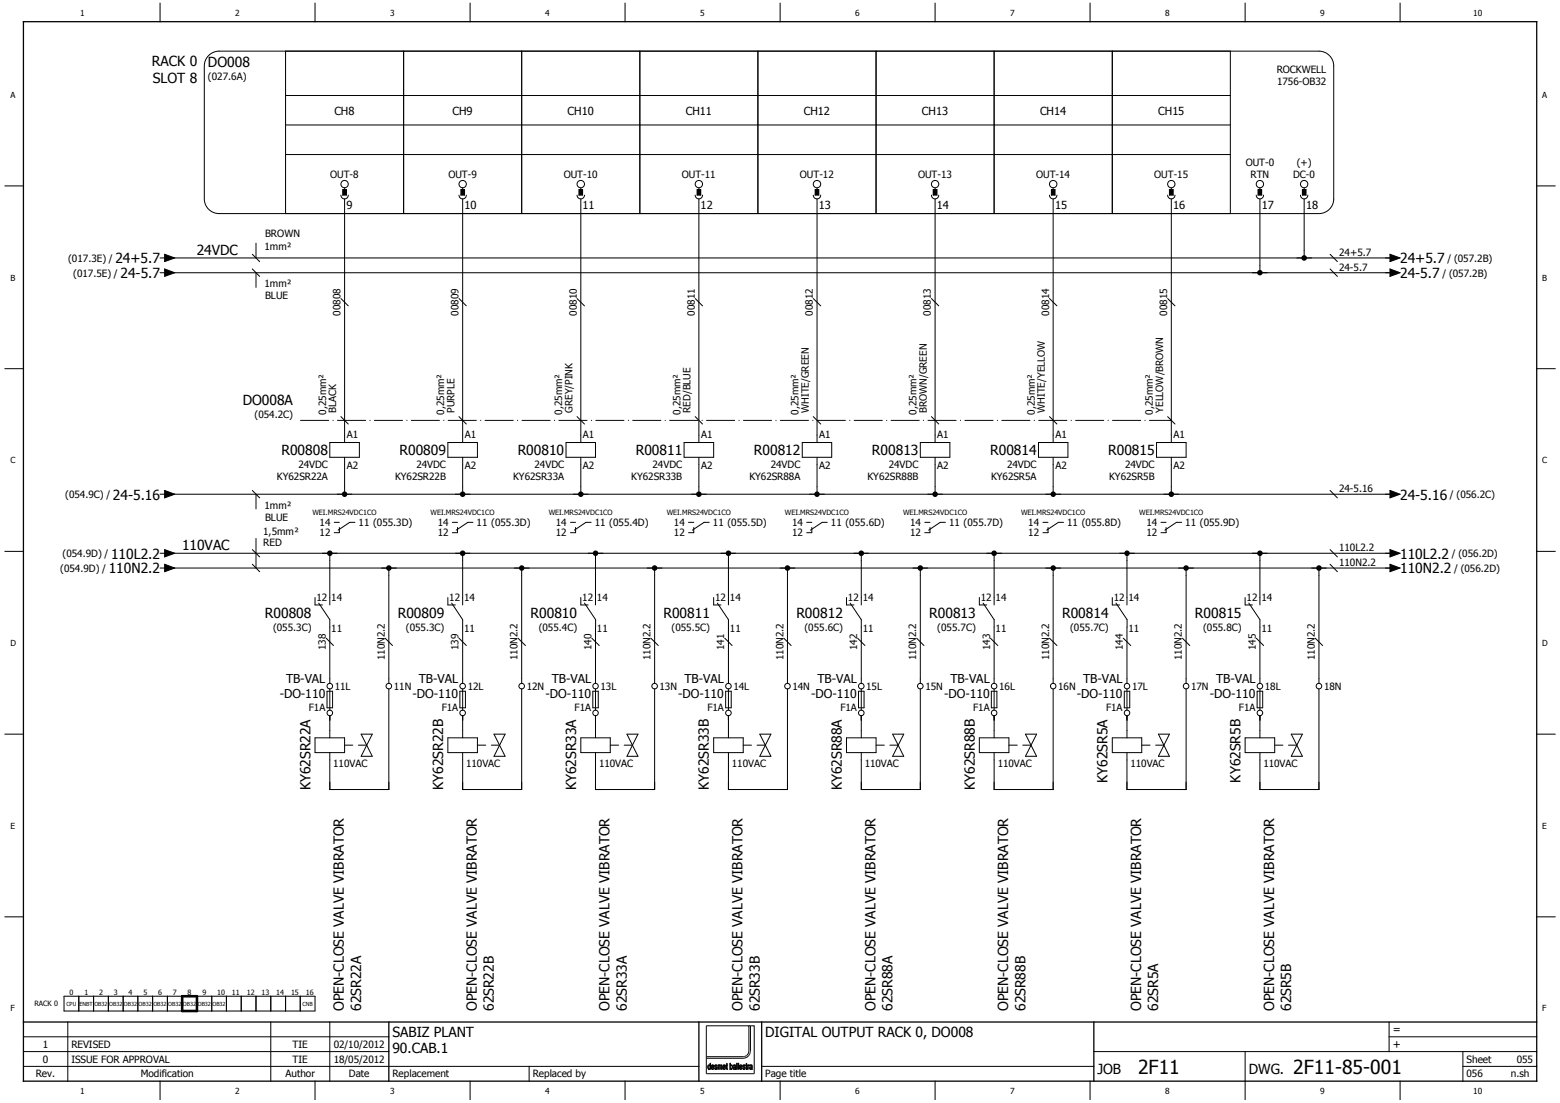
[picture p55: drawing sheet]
<svg xmlns="http://www.w3.org/2000/svg" width="297mm" height="210mm" viewBox="0 0 297 210" stroke-linecap="round" stroke-linejoin="round" font-family="sans-serif">
<defs><g id="words">
<g font-size="3.7">
<text x="216.7" y="204.4">2F11</text>
<text x="246.2" y="204.4">2F11-85-001</text>
</g>
<g font-size="2.6">
<text x="28.9" y="12.7">RACK 0</text>
<text x="29.1" y="15.8">SLOT 8</text>
<text x="39.6" y="12.7">DO008</text>
<text x="22" y="50.1">24+5.7</text>
<text x="22.9" y="52.9">24-5.7</text>
<text x="37.5" y="48.5">24VDC</text>
<text x="266.6" y="50.1">24+5.7</text>
<text x="266.6" y="52.9">24-5.7</text>
<text x="46.2" y="77.2">DO008A</text>
<text x="53.6" y="86.7">R00808</text>
<text x="76.1" y="86.7">R00809</text>
<text x="98.6" y="86.7">R00810</text>
<text x="121" y="86.7">R00811</text>
<text x="143.5" y="86.7">R00812</text>
<text x="166" y="86.7">R00813</text>
<text x="188.5" y="86.7">R00814</text>
<text x="211" y="86.7">R00815</text>
<text x="21.5" y="95.1">24-5.16</text>
<text x="266.6" y="95.1">24-5.16</text>
<text x="21.1" y="106.3">110L2.2</text>
<text x="34.7" y="104.8">110VAC</text>
<text x="266.6" y="106.3">110L2.2</text>
<text x="20.7" y="109.2">110N2.2</text>
<text x="266.6" y="109.2">110N2.2</text>
<text x="50.4" y="117.6">R00808</text>
<text x="75.7" y="117.6">R00809</text>
<text x="101" y="117.6">R00810</text>
<text x="126.3" y="117.6">R00811</text>
<text x="151.6" y="117.6">R00812</text>
<text x="176.9" y="117.6">R00813</text>
<text x="202.2" y="117.6">R00814</text>
<text x="227.5" y="117.6">R00815</text>
<text x="210.9" y="149" transform="rotate(-90 210.9 149)">KY62SR5A</text>
<text x="236.2" y="149" transform="rotate(-90 236.2 149)">KY62SR5B</text>
<text x="59.1" y="150.4" transform="rotate(-90 59.1 150.4)">KY62SR22A</text>
<text x="84.4" y="150.4" transform="rotate(-90 84.4 150.4)">KY62SR22B</text>
<text x="109.7" y="150.4" transform="rotate(-90 109.7 150.4)">KY62SR33A</text>
<text x="135" y="150.4" transform="rotate(-90 135 150.4)">KY62SR33B</text>
<text x="160.3" y="150.4" transform="rotate(-90 160.3 150.4)">KY62SR88A</text>
<text x="185.6" y="150.4" transform="rotate(-90 185.6 150.4)">KY62SR88B</text>
<text x="65.5" y="192.4" transform="rotate(-90 65.5 192.4)">OPEN-CLOSE VALVE VIBRATOR</text>
<text x="68.7" y="192.4" transform="rotate(-90 68.7 192.4)">62SR22A</text>
<text x="74.7" y="197.4">SABIZ PLANT</text>
<text x="90.8" y="192.4" transform="rotate(-90 90.8 192.4)">OPEN-CLOSE VALVE VIBRATOR</text>
<text x="94.1" y="192.4" transform="rotate(-90 94.1 192.4)">62SR22B</text>
<text x="116.1" y="192.4" transform="rotate(-90 116.1 192.4)">OPEN-CLOSE VALVE VIBRATOR</text>
<text x="119.4" y="192.4" transform="rotate(-90 119.4 192.4)">62SR33A</text>
<text x="141.4" y="192.4" transform="rotate(-90 141.4 192.4)">OPEN-CLOSE VALVE VIBRATOR</text>
<text x="144.6" y="192.4" transform="rotate(-90 144.6 192.4)">62SR33B</text>
<text x="145.7" y="197.4">DIGITAL OUTPUT RACK 0, DO008</text>
<text x="166.7" y="192.4" transform="rotate(-90 166.7 192.4)">OPEN-CLOSE VALVE VIBRATOR</text>
<text x="169.9" y="192.4" transform="rotate(-90 169.9 192.4)">62SR88A</text>
<text x="192" y="192.4" transform="rotate(-90 192 192.4)">OPEN-CLOSE VALVE VIBRATOR</text>
<text x="195.3" y="192.4" transform="rotate(-90 195.3 192.4)">62SR88B</text>
<text x="217.3" y="192.4" transform="rotate(-90 217.3 192.4)">OPEN-CLOSE VALVE VIBRATOR</text>
<text x="220.6" y="192.4" transform="rotate(-90 220.6 192.4)">62SR5A</text>
<text x="242.6" y="192.4" transform="rotate(-90 242.6 192.4)">OPEN-CLOSE VALVE VIBRATOR</text>
<text x="245.8" y="192.4" transform="rotate(-90 245.8 192.4)">62SR5B</text>
<text x="74.7" y="200.6">90.CAB.1</text>
<text x="209" y="204.4">JOB</text>
<text x="237.8" y="204.4">DWG.</text>
</g>
<g font-size="2.3">
<text x="54.5" y="130.1">TB-VAL</text>
<text x="79.8" y="130.1">TB-VAL</text>
<text x="105.1" y="130.1">TB-VAL</text>
<text x="130.4" y="130.1">TB-VAL</text>
<text x="155.7" y="130.1">TB-VAL</text>
<text x="181" y="130.1">TB-VAL</text>
<text x="206.3" y="130.1">TB-VAL</text>
<text x="231.6" y="130.1">TB-VAL</text>
<text x="53.3" y="132.9">-DO-110</text>
<text x="78.6" y="132.9">-DO-110</text>
<text x="103.9" y="132.9">-DO-110</text>
<text x="129.2" y="132.9">-DO-110</text>
<text x="154.5" y="132.9">-DO-110</text>
<text x="179.8" y="132.9">-DO-110</text>
<text x="205.1" y="132.9">-DO-110</text>
<text x="230.4" y="132.9">-DO-110</text>
</g>
<g font-size="2.1">
<text x="63.7" y="21.8">CH8</text>
<text x="86.2" y="21.8">CH9</text>
<text x="108.1" y="21.8">CH10</text>
<text x="130.6" y="21.8">CH11</text>
<text x="153.1" y="21.8">CH12</text>
<text x="175.6" y="21.8">CH13</text>
<text x="198" y="21.8">CH14</text>
<text x="220.5" y="21.8">CH15</text>
<text x="66" y="39.8">9</text>
<text x="88.4" y="39.8">10</text>
<text x="110.9" y="39.8">11</text>
<text x="133.4" y="39.8">12</text>
<text x="155.9" y="39.8">13</text>
<text x="178.4" y="39.8">14</text>
<text x="200.9" y="39.8">15</text>
<text x="223.4" y="39.8">16</text>
<text x="240.2" y="39.8">17</text>
<text x="248.7" y="39.8">18</text>
<text x="265.2" y="196.7">=</text>
<text x="265.2" y="199.5">+</text>
</g>
<g font-size="1.9">
<text x="39.6" y="15.2">(027.6A)</text>
<text x="243.1" y="13.9">ROCKWELL</text>
<text x="243.2" y="16.2">1756-OB32</text>
<text x="62.9" y="33.9">OUT-8</text>
<text x="85.4" y="33.9">OUT-9</text>
<text x="107.3" y="33.9">OUT-10</text>
<text x="129.8" y="33.9">OUT-11</text>
<text x="152.3" y="33.9">OUT-12</text>
<text x="174.8" y="33.9">OUT-13</text>
<text x="197.3" y="33.9">OUT-14</text>
<text x="219.8" y="33.9">OUT-15</text>
<text x="237.2" y="31.6">OUT-0</text>
<text x="238.1" y="33.9">RTN</text>
<text x="246.2" y="33.9">DC-0</text>
<text x="246.9" y="31.6">(+)</text>
<text x="50.4" y="47.7">1mm²</text>
<text x="50.5" y="45.1">BROWN</text>
<text x="13" y="49.8">(017.3E) /</text>
<text x="13.9" y="52.6">(017.5E) /</text>
<text x="255" y="48.7">24+5.7</text>
<text x="255" y="51.5">24-5.7</text>
<text x="274.6" y="52.6">/ (057.2B)</text>
<text x="275.6" y="49.8">/ (057.2B)</text>
<text x="50.4" y="54.7">1mm²</text>
<text x="50.5" y="57">BLUE</text>
<text x="64.8" y="60.1" transform="rotate(-90 64.8 60.1)">00808</text>
<text x="87.3" y="60.1" transform="rotate(-90 87.3 60.1)">00809</text>
<text x="109.8" y="60.1" transform="rotate(-90 109.8 60.1)">00810</text>
<text x="132.3" y="60.1" transform="rotate(-90 132.3 60.1)">00811</text>
<text x="154.8" y="60.1" transform="rotate(-90 154.8 60.1)">00812</text>
<text x="177.3" y="60.1" transform="rotate(-90 177.3 60.1)">00813</text>
<text x="199.8" y="60.1" transform="rotate(-90 199.8 60.1)">00814</text>
<text x="222.2" y="60.1" transform="rotate(-90 222.2 60.1)">00815</text>
<text x="48.5" y="79.6">(054.2C)</text>
<text x="62.1" y="79" transform="rotate(-90 62.1 79)">0,25mm²</text>
<text x="64" y="78.6" transform="rotate(-90 64 78.6)">BLACK</text>
<text x="66" y="83.4">A1</text>
<text x="84.6" y="79" transform="rotate(-90 84.6 79)">0,25mm²</text>
<text x="86.5" y="78.6" transform="rotate(-90 86.5 78.6)">PURPLE</text>
<text x="88.5" y="83.4">A1</text>
<text x="107.1" y="79" transform="rotate(-90 107.1 79)">0,25mm²</text>
<text x="109" y="78.6" transform="rotate(-90 109 78.6)">GREY/PINK</text>
<text x="111" y="83.4">A1</text>
<text x="129.6" y="79" transform="rotate(-90 129.6 79)">0,25mm²</text>
<text x="131.5" y="78.6" transform="rotate(-90 131.5 78.6)">RED/BLUE</text>
<text x="133.5" y="83.4">A1</text>
<text x="152" y="79" transform="rotate(-90 152 79)">0,25mm²</text>
<text x="154" y="78.6" transform="rotate(-90 154 78.6)">WHITE/GREEN</text>
<text x="156" y="83.4">A1</text>
<text x="174.5" y="79" transform="rotate(-90 174.5 79)">0,25mm²</text>
<text x="176.5" y="78.6" transform="rotate(-90 176.5 78.6)">BROWN/GREEN</text>
<text x="178.5" y="83.4">A1</text>
<text x="197" y="79" transform="rotate(-90 197 79)">0,25mm²</text>
<text x="199" y="78.6" transform="rotate(-90 199 78.6)">WHITE/YELLOW</text>
<text x="201" y="83.4">A1</text>
<text x="219.5" y="79" transform="rotate(-90 219.5 79)">0,25mm²</text>
<text x="221.5" y="78.6" transform="rotate(-90 221.5 78.6)">YELLOW/BROWN</text>
<text x="223.5" y="83.4">A1</text>
<text x="56.8" y="89.1">24VDC</text>
<text x="66" y="89.3">A2</text>
<text x="79.3" y="89.1">24VDC</text>
<text x="88.5" y="89.3">A2</text>
<text x="101.8" y="89.1">24VDC</text>
<text x="111" y="89.3">A2</text>
<text x="124.3" y="89.1">24VDC</text>
<text x="133.5" y="89.3">A2</text>
<text x="146.8" y="89.1">24VDC</text>
<text x="156" y="89.3">A2</text>
<text x="169.2" y="89.1">24VDC</text>
<text x="178.5" y="89.3">A2</text>
<text x="191.7" y="89.1">24VDC</text>
<text x="201" y="89.3">A2</text>
<text x="214.2" y="89.1">24VDC</text>
<text x="223.5" y="89.3">A2</text>
<text x="12.4" y="94.8">(054.9C) /</text>
<text x="52.7" y="91.4">KY62SR22A</text>
<text x="75.2" y="91.4">KY62SR22B</text>
<text x="97.7" y="91.4">KY62SR33A</text>
<text x="120.2" y="91.4">KY62SR33B</text>
<text x="142.7" y="91.4">KY62SR88A</text>
<text x="165.2" y="91.4">KY62SR88B</text>
<text x="188.7" y="91.4">KY62SR5A</text>
<text x="211.2" y="91.4">KY62SR5B</text>
<text x="255" y="93.7">24-5.16</text>
<text x="276.1" y="94.8">/ (056.2C)</text>
<text x="50.1" y="101.8">1,5mm²</text>
<text x="50.4" y="96.9">1mm²</text>
<text x="50.5" y="99.1">BLUE</text>
<text x="60.9" y="100.2">14</text>
<text x="68.3" y="100.2">11 (055.3D)</text>
<text x="83.4" y="100.2">14</text>
<text x="90.8" y="100.2">11 (055.3D)</text>
<text x="105.8" y="100.2">14</text>
<text x="113.3" y="100.2">11 (055.4D)</text>
<text x="128.3" y="100.2">14</text>
<text x="135.7" y="100.2">11 (055.5D)</text>
<text x="150.8" y="100.2">14</text>
<text x="158.2" y="100.2">11 (055.6D)</text>
<text x="173.3" y="100.2">14</text>
<text x="180.7" y="100.2">11 (055.7D)</text>
<text x="195.8" y="100.2">14</text>
<text x="203.2" y="100.2">11 (055.8D)</text>
<text x="218.3" y="100.2">14</text>
<text x="225.7" y="100.2">11 (055.9D)</text>
<text x="11.9" y="106">(054.9D) /</text>
<text x="50.1" y="103.9">RED</text>
<text x="60.9" y="102.1">12</text>
<text x="83.4" y="102.1">12</text>
<text x="105.8" y="102.1">12</text>
<text x="128.3" y="102.1">12</text>
<text x="150.8" y="102.1">12</text>
<text x="173.3" y="102.1">12</text>
<text x="195.8" y="102.1">12</text>
<text x="218.3" y="102.1">12</text>
<text x="255" y="104.9">110L2.2</text>
<text x="255" y="107.8">110N2.2</text>
<text x="276.4" y="106">/ (056.2D)</text>
<text x="11.5" y="108.9">(054.9D) /</text>
<text x="276.9" y="108.9">/ (056.2D)</text>
<text x="60.3" y="114.3">12</text>
<text x="63.1" y="114.3">14</text>
<text x="85.6" y="114.3">12</text>
<text x="88.4" y="114.3">14</text>
<text x="110.9" y="114.3">12</text>
<text x="113.7" y="114.3">14</text>
<text x="136.2" y="114.3">12</text>
<text x="139" y="114.3">14</text>
<text x="161.5" y="114.3">12</text>
<text x="164.3" y="114.3">14</text>
<text x="186.8" y="114.3">12</text>
<text x="189.6" y="114.3">14</text>
<text x="212.1" y="114.3">12</text>
<text x="214.9" y="114.3">14</text>
<text x="237.4" y="114.3">12</text>
<text x="240.2" y="114.3">14</text>
<text x="52" y="120">(055.3C)</text>
<text x="62" y="123.7" transform="rotate(-90 62 123.7)">138</text>
<text x="63.1" y="120.3">11</text>
<text x="73.3" y="125.7" transform="rotate(-90 73.3 125.7)">110N2.2</text>
<text x="77.3" y="120">(055.3C)</text>
<text x="87.3" y="123.7" transform="rotate(-90 87.3 123.7)">139</text>
<text x="88.4" y="120.3">11</text>
<text x="98.5" y="125.7" transform="rotate(-90 98.5 125.7)">110N2.2</text>
<text x="102.6" y="120">(055.4C)</text>
<text x="112.6" y="123.7" transform="rotate(-90 112.6 123.7)">140</text>
<text x="113.7" y="120.3">11</text>
<text x="123.9" y="125.7" transform="rotate(-90 123.9 125.7)">110N2.2</text>
<text x="127.9" y="120">(055.5C)</text>
<text x="137.9" y="123.7" transform="rotate(-90 137.9 123.7)">141</text>
<text x="139" y="120.3">11</text>
<text x="149.2" y="125.7" transform="rotate(-90 149.2 125.7)">110N2.2</text>
<text x="153.2" y="120">(055.6C)</text>
<text x="163.2" y="123.7" transform="rotate(-90 163.2 123.7)">142</text>
<text x="164.3" y="120.3">11</text>
<text x="174.5" y="125.7" transform="rotate(-90 174.5 125.7)">110N2.2</text>
<text x="178.5" y="120">(055.7C)</text>
<text x="188.5" y="123.7" transform="rotate(-90 188.5 123.7)">143</text>
<text x="189.6" y="120.3">11</text>
<text x="199.8" y="125.7" transform="rotate(-90 199.8 125.7)">110N2.2</text>
<text x="203.8" y="120">(055.7C)</text>
<text x="213.8" y="123.7" transform="rotate(-90 213.8 123.7)">144</text>
<text x="214.9" y="120.3">11</text>
<text x="225.1" y="125.7" transform="rotate(-90 225.1 125.7)">110N2.2</text>
<text x="229.1" y="120">(055.8C)</text>
<text x="239.1" y="123.7" transform="rotate(-90 239.1 123.7)">145</text>
<text x="240.2" y="120.3">11</text>
<text x="250.4" y="125.7" transform="rotate(-90 250.4 125.7)">110N2.2</text>
<text x="63.8" y="131.4">11L</text>
<text x="75" y="131.4">11N</text>
<text x="89.1" y="131.4">12L</text>
<text x="100.3" y="131.4">12N</text>
<text x="114.4" y="131.4">13L</text>
<text x="125.6" y="131.4">13N</text>
<text x="139.7" y="131.4">14L</text>
<text x="150.9" y="131.4">14N</text>
<text x="164.9" y="131.4">15L</text>
<text x="176.2" y="131.4">15N</text>
<text x="190.3" y="131.4">16L</text>
<text x="201.5" y="131.4">16N</text>
<text x="215.6" y="131.4">17L</text>
<text x="226.8" y="131.4">17N</text>
<text x="240.9" y="131.4">18L</text>
<text x="252.1" y="131.4">18N</text>
<text x="58.8" y="135.3">F1A</text>
<text x="84.1" y="135.3">F1A</text>
<text x="109.4" y="135.3">F1A</text>
<text x="134.7" y="135.3">F1A</text>
<text x="160" y="135.3">F1A</text>
<text x="185.3" y="135.3">F1A</text>
<text x="210.6" y="135.3">F1A</text>
<text x="235.9" y="135.3">F1A</text>
<text x="63.5" y="146">110VAC</text>
<text x="88.7" y="146">110VAC</text>
<text x="114.1" y="146">110VAC</text>
<text x="139.4" y="146">110VAC</text>
<text x="164.7" y="146">110VAC</text>
<text x="190" y="146">110VAC</text>
<text x="215.3" y="146">110VAC</text>
<text x="240.6" y="146">110VAC</text>
<text x="8.1" y="202.3">0</text>
<text x="8.1" y="199.5">1</text>
<text x="13.6" y="202.3">ISSUE FOR APPROVAL</text>
<text x="13.6" y="199.5">REVISED</text>
<text x="55.7" y="202.3">TIE</text>
<text x="55.7" y="199.5">TIE</text>
<text x="63.5" y="202.3">18/05/2012</text>
<text x="63.5" y="199.5">02/10/2012</text>
<text x="279.2" y="202.3">Sheet</text>
<text x="288.8" y="202.3">055</text>
<text x="6.8" y="205.1">Rev.</text>
<text x="26.8" y="205.1">Modification</text>
<text x="54.4" y="205.1">Author</text>
<text x="66.4" y="205.1">Date</text>
<text x="74.7" y="205.1">Replacement</text>
<text x="101.4" y="205.1">Replaced by</text>
<text x="145.7" y="205.1">Page title</text>
<text x="279.2" y="205.1">056</text>
<text x="287.7" y="205.1">n.sh</text>
</g>
<g font-size="1.6">
<text x="15.3" y="3.1">1</text>
<text x="44.8" y="3.1">2</text>
<text x="74.3" y="3.1">3</text>
<text x="103.8" y="3.1">4</text>
<text x="133.3" y="3.1">5</text>
<text x="162.9" y="3.1">6</text>
<text x="192.4" y="3.1">7</text>
<text x="221.9" y="3.1">8</text>
<text x="251.4" y="3.1">9</text>
<text x="280.5" y="3.1">10</text>
<text x="2" y="18.6">A</text>
<text x="293.7" y="18.6">A</text>
<text x="2" y="53.4">B</text>
<text x="293.7" y="53.4">B</text>
<text x="2" y="88.2">C</text>
<text x="293.7" y="88.2">C</text>
<text x="2" y="123">D</text>
<text x="293.7" y="123">D</text>
<text x="2" y="157.8">E</text>
<text x="293.7" y="157.8">E</text>
<text x="2" y="192.6">F</text>
<text x="293.7" y="192.6">F</text>
<text x="15.3" y="208.3">1</text>
<text x="44.8" y="208.3">2</text>
<text x="74.3" y="208.3">3</text>
<text x="103.8" y="208.3">4</text>
<text x="133.3" y="208.3">5</text>
<text x="162.9" y="208.3">6</text>
<text x="192.4" y="208.3">7</text>
<text x="221.9" y="208.3">8</text>
<text x="251.4" y="208.3">9</text>
<text x="280.5" y="208.3">10</text>
</g>
<g font-size="1.4">
<text x="59.5" y="98">WEI.MRS24VDC1CO</text>
<text x="82" y="98">WEI.MRS24VDC1CO</text>
<text x="104.5" y="98">WEI.MRS24VDC1CO</text>
<text x="127" y="98">WEI.MRS24VDC1CO</text>
<text x="149.5" y="98">WEI.MRS24VDC1CO</text>
<text x="172" y="98">WEI.MRS24VDC1CO</text>
<text x="194.4" y="98">WEI.MRS24VDC1CO</text>
<text x="216.9" y="98">WEI.MRS24VDC1CO</text>
<text x="6.6" y="191.5">RACK 0</text>
<text x="13.2" y="189.4">0</text>
<text x="16.1" y="189.4">1</text>
<text x="18.9" y="189.4">2</text>
<text x="21.7" y="189.4">3</text>
<text x="24.5" y="189.4">4</text>
<text x="27.3" y="189.4">5</text>
<text x="30.1" y="189.4">6</text>
<text x="32.9" y="189.4">7</text>
<text x="35.7" y="189.4">8</text>
<text x="38.5" y="189.4">9</text>
<text x="41.4" y="189.4">10</text>
<text x="44.2" y="189.4">11</text>
<text x="47" y="189.4">12</text>
<text x="49.8" y="189.4">13</text>
<text x="52.6" y="189.4">14</text>
<text x="55.4" y="189.4">15</text>
<text x="58.2" y="189.4">16</text>
</g>
<g font-size="1.1">
<text x="12.6" y="191.5">CPU</text>
<text x="15.1" y="191.5">ENBT</text>
<text x="18" y="191.5">OB32 OB32</text>
<text x="23.6" y="191.5">OB32 OB32 OB32 OB32</text>
<text x="34.8" y="191.5">OB32 OB32 OB32</text>
<text x="57.6" y="191.5">CNB</text>
</g>
</g></defs>
<path d="M209.8 .5l-209 209M296.2 .6l-295.4 208.8M.8 209.2l.3 .3" fill="none" stroke="#fff" stroke-width=".19"/>
<g fill="none" stroke="#010101" stroke-width=".19">
<path d="M30.5 .6v3.5M60 .6v3.5M89.5 .6v3.5M119 .6v3.5M148.5 .6v3.5M178.1 .6v3.5M207.6 .6v3.5M237.1 .6v3.5M266.6 .6v3.5M.9 35.4h3.6M292.6 35.4h3.5M.9 70.2h3.6"/>
<path d="M292.6 70.2h3.5M.9 105h3.6M292.6 105h3.5M.9 139.8h3.6M292.6 139.8h3.5M.9 174.5h3.6M292.6 174.5h3.5M4.5 197.4h69.5M12.9 194.6v11.2M51.6 194.6v11.2M62.8 194.6v11.2M134.5 195.3h8.1v5a1.08 1.08 0 0 1-1.1 .9h-7z"/>
<path d="M264.5 197.4h28.1M264.5 194.6v5.6M4.5 203h128.6M4.5 200.2h69.5M30.5 205.8v3.5M60 205.8v3.5M89.5 205.8v3.5M100.8 203v2.8M119 205.8v3.5M135.6 203.4h.1M135.6 202.8h.2l.1 .3h-.4zM135.9 202.8h.1"/>
<path d="M135.9 202.8l.1 .4h-.2v-.1v.1h-.3l.1 .2M135.9 202.8a.4 .4 0 0 0-.5 .2 .4 .4 0 0 0 .1 .5l.2 .1 .3-.3-.3 .2-.1-.1M148.5 205.8v3.5M178.1 205.8v3.5M207.6 205.8v3.5M208.3 200.2h84.3M237.1 200.2v9.1M266.6 205.8v3.5M278.6 203h14M278.6 200.2v5.6"/>
</g>
<path d="M4.5 4.1h288.1v201.7h-288.1zM4.5 194.6h288.1M74 194.6v11.2M133.1 194.6v11.2M145 194.6v11.2M208.3 194.6v11.2" fill="none" stroke="#010101" stroke-width=".25"/>
<path d="M135.6 202.7l.3 .2 .1 .3h-.2v-.3a.17 .17 0 0 0-.2-.1 .17 .17 0 0 0-.1 .3h.3v.1h-.3l.1 .3 .4-.2a.32 .32 0 0 1-.5 .3 .32 .32 0 0 1-.1-.5z" fill="#010101"/>
<path d="M137.8 203.4h.1M137.8 203.4v.1M137.8 202.8h.2l.1 .3h-.4zM137.8 203.5h.1M137.9 203.5l.3-.2-.1 .2M138.1 203.5h.1M138.1 202.8h.1M138.1 202.8l.1 .4h-.2v-.1v.1h-.3l.1 .2M138.1 202.8a.4 .4 0 0 0-.5 .2 .4 .4 0 0 0 .1 .5l.2 .1 .2-.1" fill="none" stroke="#010101" stroke-width=".19"/>
<path d="M137.7 202.8l.3-.1 .2 .5h-.2v-.3a.17 .17 0 0 0-.2-.1 .17 .17 0 0 0-.1 .3h.3v.1h-.3l.1 .3 .4-.2-.1 .2-.2 .1-.2-.1z" fill="#010101"/>
<g fill="none" stroke="#010101" stroke-width=".19">
<path d="M139.1 203.3v.1M139.1 203.4l.1 .1M139.1 202.9v.4M139.1 202.9l.2-.1 .1 .3-.2 .4M139.1 202.9h.1M139.2 203.5h.1M139.2 203.5v.1M139.3 202.7h.1M139.4 203.5l-.2 .1M139.4 203.4v.1M139.5 202.9h.1M139.5 202.9l-.1 .5"/>
<path d="M139.5 202.9l-.1-.2-.3 .1v-.4h-.1v1.2l.1-.1 .1 .1"/>
</g>
<path d="M139 202.4h.1v.4a.43 .43 0 0 1 .4 .3 .43 .43 0 0 1-.2 .5v-.1a.34 .34 0 0 0 .2-.4 .34 .34 0 0 0-.3-.3l-.1 .4 .1 .4-.1-.1-.1 .1z" fill="#010101"/>
<g fill="none" stroke="#010101" stroke-width=".19">
<path d="M139.7 202.7h.1M139.7 202.7h.3M139.7 202.7l-.1 .2 .3-.1 .1 .2M139.7 203.1l-.1 .3 .2 .2M139.8 203.1h-.1M139.8 203.5v.1zM139.9 203.4v.1M140 202.7h.1M140 203h.1M140 203l-.2 .1M140 202.7l.1 .9-.1-.1-.2 .1"/>
<circle cx="139.9" cy="203.3" r=".17"/>
</g>
<path d="M139.7 202.7l.4 .1v.8l-.1-.1-.2 .1 .2-.5-.3 .2 .1 .3-.2-.1v-.3l.4-.2-.1-.2-.3 .1z" fill="#010101"/>
<path d="M140.9 203.4h.1M140.9 203.4l.1 .1M140.9 202.8h.2l.1 .3h-.3zM141 203.5h.1M141.1 203.5l.2-.2-.1 .2M141.2 203.5h.1M141.2 202.8h.1M141.2 202.8l.1 .4h-.2v-.1v.1h-.2v.2M141.2 202.8a.4 .4 0 0 0-.5 .2 .4 .4 0 0 0 .2 .5h.3" fill="none" stroke="#010101" stroke-width=".19"/>
<path d="M141 202.7l.3 .2v.3h-.2v-.1h.1v-.2a.17 .17 0 0 0-.2-.1 .17 .17 0 0 0-.1 .3h.2v.1h-.2l.1 .3 .3-.2-.2 .3a.49 .49 0 0 1-.4-.4 .49 .49 0 0 1 .3-.5z" fill="#010101"/>
<g fill="none" stroke="#010101" stroke-width=".19">
<path d="M142.9 202.7h.1M142.9 202.7h.2M142.9 202.7l-.2 .2 .3-.1 .1 .2M142.9 203.1h.1M143 203.5v.1M143.1 202.7h.1M143.1 203h.1M143.1 203a.29 .29 0 0 0-.4 .2 .29 .29 0 0 0 .3 .4M143.1 202.7l.2 .9-.1-.1-.2 .1"/>
<circle cx="143" cy="203.3" r=".16"/>
</g>
<path d="M142.8 202.8l.1-.1 .3 .1 .1 .8-.1-.1-.2 .1 .1-.5-.2 .2 .1 .3-.3-.1 .1-.3 .3-.2-.1-.2-.3 .1z" fill="#010101"/>
<path d="M134.9 202.9a.3 .3 0 0 1 .3 .2 .3 .3 0 0 1-.2 .4l-.1-.2zM135 203.5h.1M135.2 202.4l.1 1.2-.1-.1-.2 .1v-.1v.1a.51 .51 0 0 1 .1-.9l.1 .1z" fill="none" stroke="#010101" stroke-width=".19"/>
<path d="M135.2 202.4l.1 1.2-.1-.1-.2 .1v-.1a.42 .42 0 0 0 .1-.7l-.2 .2 .1 .6a.48 .48 0 0 1-.2-.5 .48 .48 0 0 1 .3-.4l.1 .1z" fill="#010101"/>
<path d="M136.2 202.7h.1M136.2 202.7l-.1 .4 .4 .2-.2 .2M136.2 202.7h.2M136.2 203.4h.1M136.2 203.4l.1 .1M136.3 203.5h.1M136.4 202.7h.1M136.4 202.7l.1 .2-.3-.1a.23 .23 0 0 0 .1 .3 .23 .23 0 0 0 .2 .1 .27 .27 0 0 1-.1 .4 .27 .27 0 0 1-.3-.3l.1 .1" fill="none" stroke="#010101" stroke-width=".19"/>
<path d="M136.1 202.8l.3-.1 .1 .2-.2-.1-.1 .2a.32 .32 0 0 1 .4 .3 .32 .32 0 0 1-.4 .3l-.1-.3 .2 .2 .2-.2-.4-.2z" fill="#010101"/>
<path d="M136.7 202.7l.1 .1 .2-.1 .1 .1 .3-.1 .1 .9h-.1v-.8l-.2 .1v.7h-.1v-.7l-.2-.1-.1 .8h-.1zM137 202.7h.1M137.2 202.9h.1" fill="none" stroke="#010101" stroke-width=".19"/>
<path d="M136.7 202.7l.1 .1 .2-.1 .1 .1 .3-.1 .1 .9h-.1l-.1-.8-.1 .2v.6h-.1l-.1-.8-.2 .1v.7h-.1z" fill="#010101"/>
<path d="M138.3 202.5l.1-.1v.3h.2l-.2 .1 .2 .8-.3-.1zM138.4 203.4h.1" fill="none" stroke="#010101" stroke-width=".19"/>
<path d="M138.3 202.5l.1-.1v.3h.2l-.2 .1 .2 .8-.3-.1z" fill="#010101"/>
<path d="M140.3 202.4h.1v1.2h-.1z" fill="none" stroke="#010101" stroke-width=".19"/>
<path d="M140.3 202.4h.1v1.2h-.1z" fill="#010101"/>
<path d="M140.5 202.4h.1v1.2h-.1z" fill="none" stroke="#010101" stroke-width=".19"/>
<path d="M140.5 202.4h.1v1.2h-.1z" fill="#010101"/>
<path d="M141.6 203.4h.1M141.6 203.4l.1 .1M141.7 203.5h.1M141.8 202.7l.1 .2-.3-.1a.23 .23 0 0 0 0 .3 .23 .23 0 0 0 .3 .1 .27 .27 0 0 1-.1 .4 .27 .27 0 0 1-.4-.3l.2 .1M141.8 202.7h.1M141.8 202.7a.28 .28 0 0 0-.4 .3 .28 .28 0 0 0 .4 .3l-.1 .2" fill="none" stroke="#010101" stroke-width=".19"/>
<path d="M141.5 202.8a.18 .18 0 0 1 .2-.1 .18 .18 0 0 1 .1 .2l-.1-.1-.2 .2a.32 .32 0 0 1 .4 .3 .32 .32 0 0 1-.3 .3l-.2-.3 .3 .2 .1-.2-.1-.1a.26 .26 0 0 1-.3-.2 .26 .26 0 0 1 .1-.2z" fill="#010101"/>
<path d="M142.2 203.4v-1l-.2 .4 .1 .7 .2 .1v-.1M142.2 203.4h.1M142.2 203.4v.1M142.2 203.5h.1" fill="none" stroke="#010101" stroke-width=".19"/>
<path d="M142.1 202.5l.1-.1 .1 .3-.1 .7 .1 .2-.2-.1z" fill="#010101"/>
<path d="M142.5 202.9h.1M142.7 202.7l-.2 .2M142.7 202.7h.1M142.7 202.7l-.2 .1-.1-.1v.9h.1v-.7" fill="none" stroke="#010101" stroke-width=".19"/>
<path d="M142.4 202.7l.1 .1 .2-.1-.2 .2v.7h-.1z" fill="#010101"/>
<g fill="none" stroke="#010101" stroke-width=".19">
<path d="M54.4 9.7h179.9v31h-179.9zM54.4 18.2h179.9M76.9 9.7v31M99.3 9.7v31M121.8 9.7v31M144.3 9.7v31M166.8 9.7v31M189.3 9.7v31M211.8 9.7v31M54.4 23.8h179.9M54.4 29.4h179.9M65.6 37.9v44.9"/>
<path d="M88.1 37.9v44.9M110.6 37.9v44.9M133.1 37.9v44.9M155.6 37.9v44.9M178.1 37.9v44.9M200.5 37.9v44.9M223 37.9v44.9M239.9 37.9v12.6M248.3 37.9v11.2M31.9 49.1h233.3M31.9 51.9h233.3M246.9 49.1h2.8"/>
<path d="M31.9 94.1h233.3M65.6 88.5v4.2M88.1 88.5v4.2M110.6 88.5v4.2M133.1 88.5v4.2M155.6 88.5v4.2M178.1 88.5v4.2M200.5 88.5v4.2M223 88.5v4.2M31.9 105.3h233.3M31.9 108.1h233.3M62.8 119.4v9.8"/>
<path d="M62.8 106.7v7M74 109.5v19.7M88.1 119.4v9.8M88.1 106.7v7M99.3 109.5v19.7M113.4 106.7v7M113.4 119.4v9.8M124.6 109.5v19.7M138.7 106.7v7M138.7 119.4v9.8M149.9 109.5v19.7M164 119.4v9.8"/>
<path d="M164 106.7v7M175.2 109.5v19.7M189.3 119.4v9.8M189.3 106.7v7M200.5 109.5v19.7M214.6 119.4v9.8M214.6 106.7v7M225.8 109.5v19.7M239.9 119.4v9.8M239.9 106.7v7M251.1 109.5v19.7M62.8 136.2v2.9"/>
<path d="M74 131.1v19.2h-11.2v-5.6M88.1 136.2v2.9M99.3 131.1v19.2h-11.2v-5.6M113.4 136.2v2.9M124.6 131.1v19.2h-11.2v-5.6M138.7 136.2v2.9M149.9 131.1v19.2h-11.2v-5.6M164 136.2v2.9M175.2 131.1v19.2h-11.2v-5.6M189.3 136.2v2.9M200.5 131.1v19.2h-11.2v-5.6M214.6 136.2v2.9"/>
<path d="M225.8 131.1v19.2h-11.2v-5.6M239.9 136.2v2.9M251.1 131.1v19.2h-11.2v-5.6M12.2 189.7h22.5v2.8h-22.5zM15 189.7v2.8M17.8 189.7v2.8M20.6 189.7v2.8M23.4 189.7v2.8M26.2 189.7v2.8M29.1 189.7v2.8M31.9 189.7v2.8M37.5 189.7h22.5v2.8h-22.5z"/>
<path d="M40.3 189.7v2.8M43.1 189.7v2.8M45.9 189.7v2.8M48.7 189.7v2.8M51.6 189.7v2.8M54.4 189.7v2.8M57.2 189.7v2.8M142.6 195.3h.3M142.9 195.3v4.8a1.41 1.41 0 0 1-1.4 1.4h-7M142.9 195.3h.7v9.1h-9.1v-3.2M145 203h63.3"/>
</g>
<path d="M34.7 189.7h2.8v2.8h-2.8z" fill="none" stroke="#010101" stroke-width=".49"/>
<path d="M247.9 48.8a.53 .53 0 0 1 .6-.2 .53 .53 0 0 1 .4 .5h-.6h.6a.53 .53 0 0 1-.7 .5 .53 .53 0 0 1-.3-.8z" fill-rule="evenodd" fill="#010101"/>
<path d="M238.5 51.9h2.8M239.9 50.5v1.4" fill="none" stroke="#010101" stroke-width=".19"/>
<path d="M239.4 51.7a.53 .53 0 0 1 .6-.3 .53 .53 0 0 1 .4 .5h-.5h.5a.53 .53 0 0 1-.6 .5 .53 .53 0 0 1-.4-.7z" fill-rule="evenodd" fill="#010101"/>
<path d="M48.7 46.3v2.8M48.7 51.9v2.8M48.7 94.1v2.8M64.2 94.1h2.8M65.6 92.7v1.4" fill="none" stroke="#010101" stroke-width=".19"/>
<path d="M65.2 93.8a.53 .53 0 0 1 .6-.2 .53 .53 0 0 1 .3 .5h-.5h.5a.53 .53 0 0 1-.6 .5 .53 .53 0 0 1-.3-.8z" fill-rule="evenodd" fill="#010101"/>
<path d="M86.7 94.1h2.8M88.1 92.7v1.4" fill="none" stroke="#010101" stroke-width=".19"/>
<path d="M87.6 93.8a.53 .53 0 0 1 .6-.2 .53 .53 0 0 1 .4 .5h-.5h.5a.53 .53 0 0 1-.6 .5 .53 .53 0 0 1-.4-.8z" fill-rule="evenodd" fill="#010101"/>
<path d="M109.2 94.1h2.8M110.6 92.7v1.4" fill="none" stroke="#010101" stroke-width=".19"/>
<path d="M110.1 93.8a.53 .53 0 0 1 .6-.2 .53 .53 0 0 1 .4 .5h-.5h.5a.53 .53 0 0 1-.6 .5 .53 .53 0 0 1-.4-.8z" fill-rule="evenodd" fill="#010101"/>
<path d="M131.7 94.1h2.8M133.1 92.7v1.4" fill="none" stroke="#010101" stroke-width=".19"/>
<path d="M132.6 93.8a.53 .53 0 0 1 .6-.2 .53 .53 0 0 1 .4 .5h-.5h.5a.53 .53 0 0 1-.7 .5 .53 .53 0 0 1-.3-.8z" fill-rule="evenodd" fill="#010101"/>
<path d="M154.2 94.1h2.8M155.6 92.7v1.4" fill="none" stroke="#010101" stroke-width=".19"/>
<path d="M155.1 93.8a.52 .52 0 0 1 .6-.2 .52 .52 0 0 1 .4 .5h-.5h.5a.52 .52 0 0 1-.7 .5 .52 .52 0 0 1-.3-.8z" fill-rule="evenodd" fill="#010101"/>
<path d="M176.7 94.1h2.7M178.1 92.7v1.4" fill="none" stroke="#010101" stroke-width=".19"/>
<path d="M177.6 93.8a.53 .53 0 0 1 .6-.2 .53 .53 0 0 1 .4 .5h-.5h.5a.53 .53 0 0 1-.7 .5 .53 .53 0 0 1-.3-.8z" fill-rule="evenodd" fill="#010101"/>
<path d="M199.1 94.1h2.8M200.5 92.7v1.4" fill="none" stroke="#010101" stroke-width=".19"/>
<path d="M200.3 93.6a.52 .52 0 0 1 .8 .5h-.6h.6a.52 .52 0 0 1-.8 .4 .52 .52 0 0 1 0-.9z" fill-rule="evenodd" fill="#010101"/>
<path d="M221.6 94.1h2.8M223 92.7v1.4" fill="none" stroke="#010101" stroke-width=".19"/>
<path d="M222.6 93.8a.53 .53 0 0 1 .6-.2 .53 .53 0 0 1 .4 .5h-.6h.6a.53 .53 0 0 1-.7 .5 .53 .53 0 0 1-.3-.8z" fill-rule="evenodd" fill="#010101"/>
<path d="M48.7 102.5v5.6M61.4 105.3h2.8M62.8 105.3v1.4" fill="none" stroke="#010101" stroke-width=".19"/>
<path d="M62.3 105.1a.53 .53 0 0 1 .6-.3 .53 .53 0 0 1 .4 .5h-.5h.5a.53 .53 0 0 1-.6 .5 .53 .53 0 0 1-.4-.7z" fill-rule="evenodd" fill="#010101"/>
<path d="M72.6 108.1h2.9M74 108.1v1.4" fill="none" stroke="#010101" stroke-width=".19"/>
<path d="M73.6 107.9a.53 .53 0 0 1 .6-.3 .53 .53 0 0 1 .4 .5h-.6h.6a.53 .53 0 0 1-.7 .6 .53 .53 0 0 1-.3-.8z" fill-rule="evenodd" fill="#010101"/>
<path d="M86.7 105.3h2.8M88.1 105.3v1.4M62.8 148.9v1.4h1.4M74 148.9v1.4h-1.4" fill="none" stroke="#010101" stroke-width=".19"/>
<path d="M87.6 105.1a.53 .53 0 0 1 .6-.3 .53 .53 0 0 1 .4 .5h-.5h.5a.53 .53 0 0 1-.6 .5 .53 .53 0 0 1-.4-.7z" fill-rule="evenodd" fill="#010101"/>
<path d="M97.9 108.1h2.9M99.3 108.1v1.4" fill="none" stroke="#010101" stroke-width=".19"/>
<path d="M99.1 107.7a.52 .52 0 0 1 .8 .4h-.6h.6a.52 .52 0 0 1-.8 .5 .52 .52 0 0 1 0-.9z" fill-rule="evenodd" fill="#010101"/>
<path d="M112 105.3h2.8M113.4 105.3v1.4M88.1 148.9v1.4h1.4M99.3 148.9v1.4h-1.4" fill="none" stroke="#010101" stroke-width=".19"/>
<path d="M113.1 104.9a.52 .52 0 0 1 .8 .4h-.5h.5a.53 .53 0 0 1-.8 .5 .53 .53 0 0 1 0-.9z" fill-rule="evenodd" fill="#010101"/>
<path d="M123.2 108.1h2.8M124.6 108.1v1.4" fill="none" stroke="#010101" stroke-width=".19"/>
<path d="M124.2 107.9a.53 .53 0 0 1 .6-.3 .53 .53 0 0 1 .4 .5h-.6h.6a.53 .53 0 0 1-.7 .6 .53 .53 0 0 1-.3-.8z" fill-rule="evenodd" fill="#010101"/>
<path d="M137.3 105.3h2.8M138.7 105.3v1.4M113.4 148.9v1.4h1.4M124.6 148.9v1.4h-1.4" fill="none" stroke="#010101" stroke-width=".19"/>
<path d="M138.2 105.1a.53 .53 0 0 1 .6-.3 .53 .53 0 0 1 .4 .5h-.5h.5a.53 .53 0 0 1-.6 .5 .53 .53 0 0 1-.4-.7z" fill-rule="evenodd" fill="#010101"/>
<path d="M148.5 108.1h2.8M149.9 108.1v1.4" fill="none" stroke="#010101" stroke-width=".19"/>
<path d="M149.5 107.9a.53 .53 0 0 1 .6-.3 .53 .53 0 0 1 .4 .5h-.6h.6a.53 .53 0 0 1-.7 .6 .53 .53 0 0 1-.3-.8z" fill-rule="evenodd" fill="#010101"/>
<path d="M162.6 105.3h2.8M164 105.3v1.4M138.7 148.9v1.4h1.4M149.9 148.9v1.4h-1.4" fill="none" stroke="#010101" stroke-width=".19"/>
<path d="M163.5 105.1a.53 .53 0 0 1 .6-.3 .53 .53 0 0 1 .4 .5h-.5h.5a.53 .53 0 0 1-.6 .5 .53 .53 0 0 1-.4-.7z" fill-rule="evenodd" fill="#010101"/>
<path d="M173.8 108.1h2.9M175.2 108.1v1.4" fill="none" stroke="#010101" stroke-width=".19"/>
<path d="M174.8 107.9a.53 .53 0 0 1 .6-.3 .53 .53 0 0 1 .4 .5h-.6h.6a.53 .53 0 0 1-.7 .6 .53 .53 0 0 1-.3-.8z" fill-rule="evenodd" fill="#010101"/>
<path d="M187.9 105.3h2.8M189.3 105.3v1.4M164 148.9v1.4h1.4M175.2 148.9v1.4h-1.4" fill="none" stroke="#010101" stroke-width=".19"/>
<path d="M188.8 105.1a.53 .53 0 0 1 .6-.3 .53 .53 0 0 1 .4 .5h-.5h.5a.53 .53 0 0 1-.7 .5 .53 .53 0 0 1-.3-.7z" fill-rule="evenodd" fill="#010101"/>
<path d="M199.1 108.1h2.8M200.5 108.1v1.4" fill="none" stroke="#010101" stroke-width=".19"/>
<path d="M200.3 107.7a.52 .52 0 0 1 .8 .4h-.6h.6a.52 .52 0 0 1-.8 .5 .52 .52 0 0 1 0-.9z" fill-rule="evenodd" fill="#010101"/>
<path d="M213.2 105.3h2.8M214.6 105.3v1.4M189.3 148.9v1.4h1.4M200.5 148.9v1.4h-1.4" fill="none" stroke="#010101" stroke-width=".19"/>
<path d="M214.3 104.9a.52 .52 0 0 1 .8 .4h-.5h.5a.53 .53 0 0 1-.8 .5 .53 .53 0 0 1 0-.9z" fill-rule="evenodd" fill="#010101"/>
<path d="M224.4 108.1h2.8M225.8 108.1v1.4" fill="none" stroke="#010101" stroke-width=".19"/>
<path d="M225.4 107.9a.53 .53 0 0 1 .6-.3 .53 .53 0 0 1 .4 .5h-.6h.6a.53 .53 0 0 1-.7 .6 .53 .53 0 0 1-.3-.8z" fill-rule="evenodd" fill="#010101"/>
<path d="M238.5 105.3h2.8M239.9 105.3v1.4M214.6 148.9v1.4h1.4M225.8 148.9v1.4h-1.4" fill="none" stroke="#010101" stroke-width=".19"/>
<path d="M239.4 105.1a.53 .53 0 0 1 .6-.3 .53 .53 0 0 1 .4 .5h-.5h.5a.53 .53 0 0 1-.6 .5 .53 .53 0 0 1-.4-.7z" fill-rule="evenodd" fill="#010101"/>
<path d="M249.7 108.1h2.8M251.1 108.1v1.4" fill="none" stroke="#010101" stroke-width=".19"/>
<path d="M250.7 107.9a.53 .53 0 0 1 .6-.3 .53 .53 0 0 1 .4 .5h-.6h.6a.53 .53 0 0 1-.7 .6 .53 .53 0 0 1-.3-.8z" fill-rule="evenodd" fill="#010101"/>
<g fill="none" stroke="#010101" stroke-width=".19">
<path d="M239.5 36.1h.7v1h-.7zM239.9 35.8v.3M239.9 148.9v1.4h1.4M251.1 148.9v1.4h-1.4"/>
<circle cx="239.9" cy="35.1" r=".7"/>
</g>
<path d="M239.5 36.1h.7v1h-.7z" fill="#010101"/>
<g fill="none" stroke="#010101" stroke-width=".19">
<path d="M65.3 36.1h.7v1h-.7zM65.6 35.8v.3M239.2 37.1a.7 .7 0 0 0 .7 .8 .7 .7 0 0 0 .7-.8"/>
<circle cx="65.6" cy="35.1" r=".7"/>
</g>
<path d="M65.3 36.1h.7v1h-.7z" fill="#010101"/>
<g fill="none" stroke="#010101" stroke-width=".19">
<path d="M40 10.4l1.1-.6 .6-.1h209.4a2.83 2.83 0 0 1 2.9 2.9v25.3a2.81 2.81 0 0 1-2.9 2.8h-209.4a2.81 2.81 0 0 1-2.8-2.8v-25.3a2.82 2.82 0 0 1 1.1-2.2zM64.9 37.1a.7 .7 0 0 0 .7 .8 .7 .7 0 0 0 .7-.8M87.8 36.1h.7v1h-.7zM88.1 35.8v.3"/>
<circle cx="88.1" cy="35" r=".7"/>
</g>
<path d="M87.8 36.1h.7v1h-.7z" fill="#010101"/>
<g fill="none" stroke="#010101" stroke-width=".19">
<path d="M87.4 37.1a.7 .7 0 0 0 .7 .8 .7 .7 0 0 0 .7-.8M110.2 36.1h.7v1h-.7zM110.6 35.8v.3"/>
<circle cx="110.6" cy="35.1" r=".7"/>
</g>
<path d="M110.2 36.1h.7v1h-.7z" fill="#010101"/>
<g fill="none" stroke="#010101" stroke-width=".19">
<path d="M109.9 37.1a.71 .71 0 0 0 .7 .8 .71 .71 0 0 0 .7-.8M132.7 36.1h.7v1h-.7zM133.1 35.8v.3"/>
<circle cx="133.1" cy="35" r=".7"/>
</g>
<path d="M132.7 36.1h.7v1h-.7z" fill="#010101"/>
<g fill="none" stroke="#010101" stroke-width=".19">
<path d="M132.4 37.1a.7 .7 0 0 0 .7 .8 .7 .7 0 0 0 .7-.8M155.2 36.1h.7v1h-.7zM155.6 35.8v.3"/>
<circle cx="155.6" cy="35.1" r=".7"/>
</g>
<path d="M155.2 36.1h.7v1h-.7z" fill="#010101"/>
<g fill="none" stroke="#010101" stroke-width=".19">
<path d="M154.9 37.1a.71 .71 0 0 0 .7 .8 .71 .71 0 0 0 .7-.8M177.7 36.1h.7v1h-.7zM178.1 35.8v.3"/>
<circle cx="178.1" cy="35" r=".7"/>
</g>
<path d="M177.7 36.1h.7v1h-.7z" fill="#010101"/>
<g fill="none" stroke="#010101" stroke-width=".19">
<path d="M177.4 37.1a.7 .7 0 0 0 .7 .8 .7 .7 0 0 0 .6-.8M200.2 36.1h.7v1h-.7zM200.5 35.8v.3"/>
<circle cx="200.5" cy="35.1" r=".71"/>
</g>
<path d="M200.2 36.1h.7v1h-.7z" fill="#010101"/>
<g fill="none" stroke="#010101" stroke-width=".19">
<path d="M199.8 37.1a.71 .71 0 0 0 .7 .8 .71 .71 0 0 0 .7-.8M222.7 36.1h.7v1h-.7zM223 35.8v.3"/>
<circle cx="223" cy="35" r=".7"/>
</g>
<path d="M222.7 36.1h.7v1h-.7z" fill="#010101"/>
<g fill="none" stroke="#010101" stroke-width=".19">
<path d="M222.3 37.1a.7 .7 0 0 0 .7 .8 .7 .7 0 0 0 .7-.8M248 36.1h.7v1h-.7zM248.3 35.8v.3"/>
<circle cx="248.3" cy="35" r=".7"/>
</g>
<path d="M248 36.1h.7v1h-.7z" fill="#010101"/>
<g fill="none" stroke="#010101" stroke-width=".19">
<path d="M247.6 37.1a.7 .7 0 0 0 .7 .8 .7 .7 0 0 0 .7-.8M64.9 56.8l1.4 1.4M87.4 56.8l1.4 1.4M109.9 56.8l1.4 1.4M132.4 56.8l1.4 1.4M154.9 56.8l1.4 1.4M177.4 56.8l1.3 1.4M199.8 56.8l1.4 1.4M222.3 56.8l1.4 1.4M253.3 48.4l1.4 1.4M253.3 51.2l1.4 1.4M64.9 79.3l1.4 1.4"/>
<path d="M87.4 79.3l1.4 1.4M109.9 79.3l1.4 1.4M132.4 79.3l1.4 1.4M154.9 79.3l1.4 1.4M177.4 79.3l1.3 1.4M199.8 79.3l1.4 1.4M222.3 79.3l1.4 1.4"/>
</g>
<path d="M57.2 80h165.8" fill="none" stroke="#010101" stroke-width=".19" stroke-dasharray="5.5 .7 .2 .7" stroke-linecap="butt"/>
<path d="M222.8 79.9l.3 .1-.3 .1z" fill="#010101"/>
<g fill="none" stroke="#010101" stroke-width=".19">
<path d="M31.3 51.2l2 .7-2 .7zM48 48.4l1.4 1.4M48 51.2l1.4 1.4M48 93.4l1.4 1.4M62.8 84.2h5.6v2.9h-5.6zM63.6 99.4h1M65.6 82.8v1.4M65.6 87.1v1.4M67.6 99.4h-1l-2.2 1.5M85.3 84.2h5.6v2.9h-5.6zM86.1 99.4h1M88.1 82.8v1.4"/>
<path d="M88.1 87.1v1.4M90.1 99.4h-1l-2.2 1.5M107.8 84.2h5.6v2.9h-5.6zM108.6 99.4h1M110.6 82.8v1.4M110.6 87.1v1.4M112.6 99.4h-1l-2.2 1.5M130.3 84.2h5.6v2.9h-5.6zM131.1 99.4h1M133.1 82.8v1.4M133.1 87.1v1.4M135 99.4h-.9l-2.3 1.5"/>
<path d="M152.8 84.2h5.6v2.9h-5.6zM153.6 99.4h1M155.6 82.8v1.4M155.6 87.1v1.4M157.5 99.4h-1l-2.2 1.5M175.2 84.2h5.7v2.9h-5.7zM176.1 99.4h1M178.1 82.8v1.4M178.1 87.1v1.4M180 99.4h-1l-2.2 1.5M197.7 84.2h5.6v2.9h-5.6zM198.6 99.4h1"/>
<path d="M200.5 82.8v1.4M200.5 87.1v1.4M202.5 99.4h-1l-2.2 1.5M220.2 84.2h5.6v2.9h-5.6zM221.1 99.4h.9M223 82.8v1.4M223 87.1v1.4M225 99.4h-1l-2.2 1.5M253.3 93.4l1.4 1.4M48 104.6l1.4 1.4M48 107.4l1.4 1.4M60 113.7v1.5h1.4"/>
<path d="M60.7 114.8l2.1 3.2v1.4M62.8 113.7v1.5M64.6 100.4v1h-1M85.3 113.7v1.5h1.4M86 114.8l2.1 3.2v1.4M87.1 100.4v1h-1M88.1 113.7v1.5M109.6 100.4v1h-1M110.6 113.7v1.5h1.4M111.3 114.8l2.1 3.2v1.4M113.4 113.7v1.5M132.1 100.4v1h-1"/>
<path d="M135.9 113.7v1.5h1.4M136.6 114.8l2.1 3.2v1.4M138.7 113.7v1.5M154.6 100.4v1h-1M161.2 113.7v1.5h1.4M161.9 114.8l2.1 3.2v1.4M164 113.7v1.5M177.1 100.4v1h-1M186.5 113.7v1.5h1.4M187.2 114.8l2.1 3.2v1.4M189.3 113.7v1.5M199.6 100.4v1h-1"/>
<path d="M211.8 113.7v1.5h1.4M212.5 114.8l2.1 3.2v1.4M214.6 113.7v1.5M222 100.4v1h-.9M237.1 113.7v1.5h1.4M237.8 114.8l2.1 3.2v1.4M239.9 113.7v1.5M253.3 104.6l1.4 1.4M253.3 107.4l1.4 1.4M62.1 121.5l1.4 1.4M62.3 131.6h1v3.1h-1zM62.8 129.2v.9"/>
<path d="M62.8 131.1v4.1M62.8 136.2v.9M62.8 139.1v1.4M68.8 139.8h2.1l-2.1 4.2h2.1zM73.3 121.5l1.4 1.4M74 129.2v.9M87.4 121.5l1.4 1.4M87.6 131.6h1v3.1h-1zM88.1 129.2v.9M88.1 131.1v4.1M88.1 136.2v.9M88.1 139.1v1.4"/>
<path d="M94.1 139.8h2.1l-2.1 4.2h2.1zM98.6 121.5l1.5 1.4M99.3 129.2v.9M112.7 121.5l1.4 1.4M112.9 131.6h1v3.1h-1zM113.4 129.2v.9M113.4 131.1v4.1M113.4 136.2v.9M113.4 139.1v1.4M119.4 139.8l2.1 4.2h-2.1l2.1-4.2zM123.9 121.5l1.4 1.4M124.6 129.2v.9"/>
<path d="M138 121.5l1.4 1.4M138.2 131.6h1v3.1h-1zM138.7 129.2v.9M138.7 131.1v4.1M138.7 136.2v.9M138.7 139.1v1.4M144.7 139.8l2.1 4.2h-2.1l2.1-4.2zM149.2 121.5l1.4 1.4M149.9 129.2v.9M163.3 121.5l1.4 1.4M163.5 131.6h1v3.1h-1zM164 129.2v.9"/>
<path d="M164 131.1v4.1M164 136.2v.9M164 139.1v1.4M170 139.8l2.1 4.2h-2.1l2.1-4.2zM174.5 121.5l1.4 1.4M175.2 129.2v.9M188.6 121.5l1.4 1.4M188.8 131.6h1v3.1h-1zM189.3 139.1v1.4M189.3 129.2v.9M189.3 131.1v4.1M189.3 136.2v.9"/>
<path d="M195.3 139.8h2.1l-2.1 4.2h2.1zM199.8 121.5l1.4 1.4M200.5 129.2v.9M213.9 121.5l1.4 1.4M214.1 131.6h1v3.1h-1zM214.6 139.1v1.4M214.6 129.2v.9M214.6 131.1v4.1M214.6 136.2v.9M220.6 139.8h2.1l-2.1 4.2h2.1zM225.1 121.5l1.4 1.4M225.8 129.2v.9"/>
<path d="M239.2 121.5l1.4 1.4M239.4 131.6h1v3.1h-1zM239.9 139.1v1.4M239.9 129.2v.9M239.9 131.1v4.1M239.9 136.2v.9M245.9 139.8h2.1l-2.1 4.2h2.1zM250.4 121.5l1.4 1.4M251.1 129.2v.9M60 140.5h5.6v2.8h-5.6zM62.8 143.3v1.4M65.6 141.9h1.6"/>
<path d="M68.2 141.9h1.6M85.3 140.5h5.6v2.8h-5.6zM88.1 143.3v1.4M90.9 141.9h1.6M93.6 141.9h1.5M110.6 140.5h5.6v2.8h-5.6zM113.4 143.3v1.4M116.2 141.9h1.6M118.8 141.9h1.6M135.9 140.5h5.6v2.8h-5.6zM138.7 143.3v1.4M141.5 141.9h1.6"/>
<path d="M144.1 141.9h1.6M161.2 140.5h5.6v2.8h-5.6zM164 143.3v1.4M166.8 141.9h1.6M169.4 141.9h1.6M186.5 140.5h5.6v2.8h-5.6zM189.3 143.3v1.4M192.1 141.9h1.6M194.8 141.9h1.5M211.8 140.5h5.6v2.8h-5.6zM214.6 143.3v1.4M217.4 141.9h1.6"/>
<path d="M220 141.9h1.6M237.1 140.5h5.6v2.8h-5.6zM239.9 143.3v1.4M242.7 141.9h1.6M245.3 141.9h1.6"/>
<circle cx="62.8" cy="130.6" r=".53"/>
<circle cx="62.8" cy="135.7" r=".53"/>
<circle cx="74" cy="130.6" r=".53"/>
<circle cx="88.1" cy="135.7" r=".53"/>
<circle cx="88.1" cy="130.6" r=".53"/>
<circle cx="99.3" cy="130.6" r=".53"/>
<circle cx="113.4" cy="130.6" r=".53"/>
<circle cx="113.4" cy="135.7" r=".53"/>
<circle cx="124.6" cy="130.6" r=".53"/>
<circle cx="138.7" cy="130.6" r=".53"/>
<circle cx="138.7" cy="135.7" r=".53"/>
<circle cx="149.9" cy="130.6" r=".53"/>
<circle cx="164" cy="130.6" r=".53"/>
<circle cx="164" cy="135.7" r=".53"/>
<circle cx="175.2" cy="130.6" r=".53"/>
<circle cx="189.3" cy="130.6" r=".53"/>
<circle cx="189.3" cy="135.7" r=".53"/>
<circle cx="200.5" cy="130.6" r=".53"/>
<circle cx="214.6" cy="135.7" r=".53"/>
<circle cx="214.6" cy="130.6" r=".53"/>
<circle cx="225.8" cy="130.6" r=".53"/>
<circle cx="239.9" cy="130.6" r=".53"/>
<circle cx="239.9" cy="135.7" r=".53"/>
<circle cx="251.1" cy="130.6" r=".53"/>
</g>
<path d="M31.3 51.2l2 .7-2 .7z" fill="#010101"/>
<path d="M30.5 51.9h.8M264.7 48.4l1.9 .7-1.9 .7z" fill="none" stroke="#010101" stroke-width=".19"/>
<path d="M264.7 48.4l1.9 .7-1.9 .7z" fill="#010101"/>
<path d="M263.8 49.1h.9M264.7 51.2l1.9 .7-1.9 .7z" fill="none" stroke="#010101" stroke-width=".19"/>
<path d="M264.7 51.2l1.9 .7-1.9 .7z" fill="#010101"/>
<path d="M31.3 48.4l2 .7-2 .7zM263.8 51.9h.9" fill="none" stroke="#010101" stroke-width=".19"/>
<path d="M31.3 48.4l2 .7-2 .7z" fill="#010101"/>
<path d="M30.5 49.1h.8M31.3 93.4l2 .7-2 .7z" fill="none" stroke="#010101" stroke-width=".19"/>
<path d="M31.3 93.4l2 .7-2 .7z" fill="#010101"/>
<path d="M30.5 94.1h.8M264.7 93.4l1.9 .7-1.9 .7z" fill="none" stroke="#010101" stroke-width=".19"/>
<path d="M264.7 93.4l1.9 .7-1.9 .7z" fill="#010101"/>
<path d="M263.8 94.1h.9M31.3 104.6l2 .7-2 .7z" fill="none" stroke="#010101" stroke-width=".19"/>
<path d="M31.3 104.6l2 .7-2 .7z" fill="#010101"/>
<path d="M30.5 105.3h.8M31.3 107.4l2 .7-2 .7z" fill="none" stroke="#010101" stroke-width=".19"/>
<path d="M31.3 107.4l2 .7-2 .7z" fill="#010101"/>
<path d="M30.5 108.1h.8M264.7 104.6l1.9 .7-1.9 .7z" fill="none" stroke="#010101" stroke-width=".19"/>
<path d="M264.7 104.6l1.9 .7-1.9 .7z" fill="#010101"/>
<path d="M263.8 105.3h.9M264.7 107.4l1.9 .7-1.9 .7z" fill="none" stroke="#010101" stroke-width=".19"/>
<path d="M264.7 107.4l1.9 .7-1.9 .7z" fill="#010101"/>
<path d="M263.8 108.1h.9" fill="none" stroke="#010101" stroke-width=".19"/>
<use href="#words"/>
</svg>
